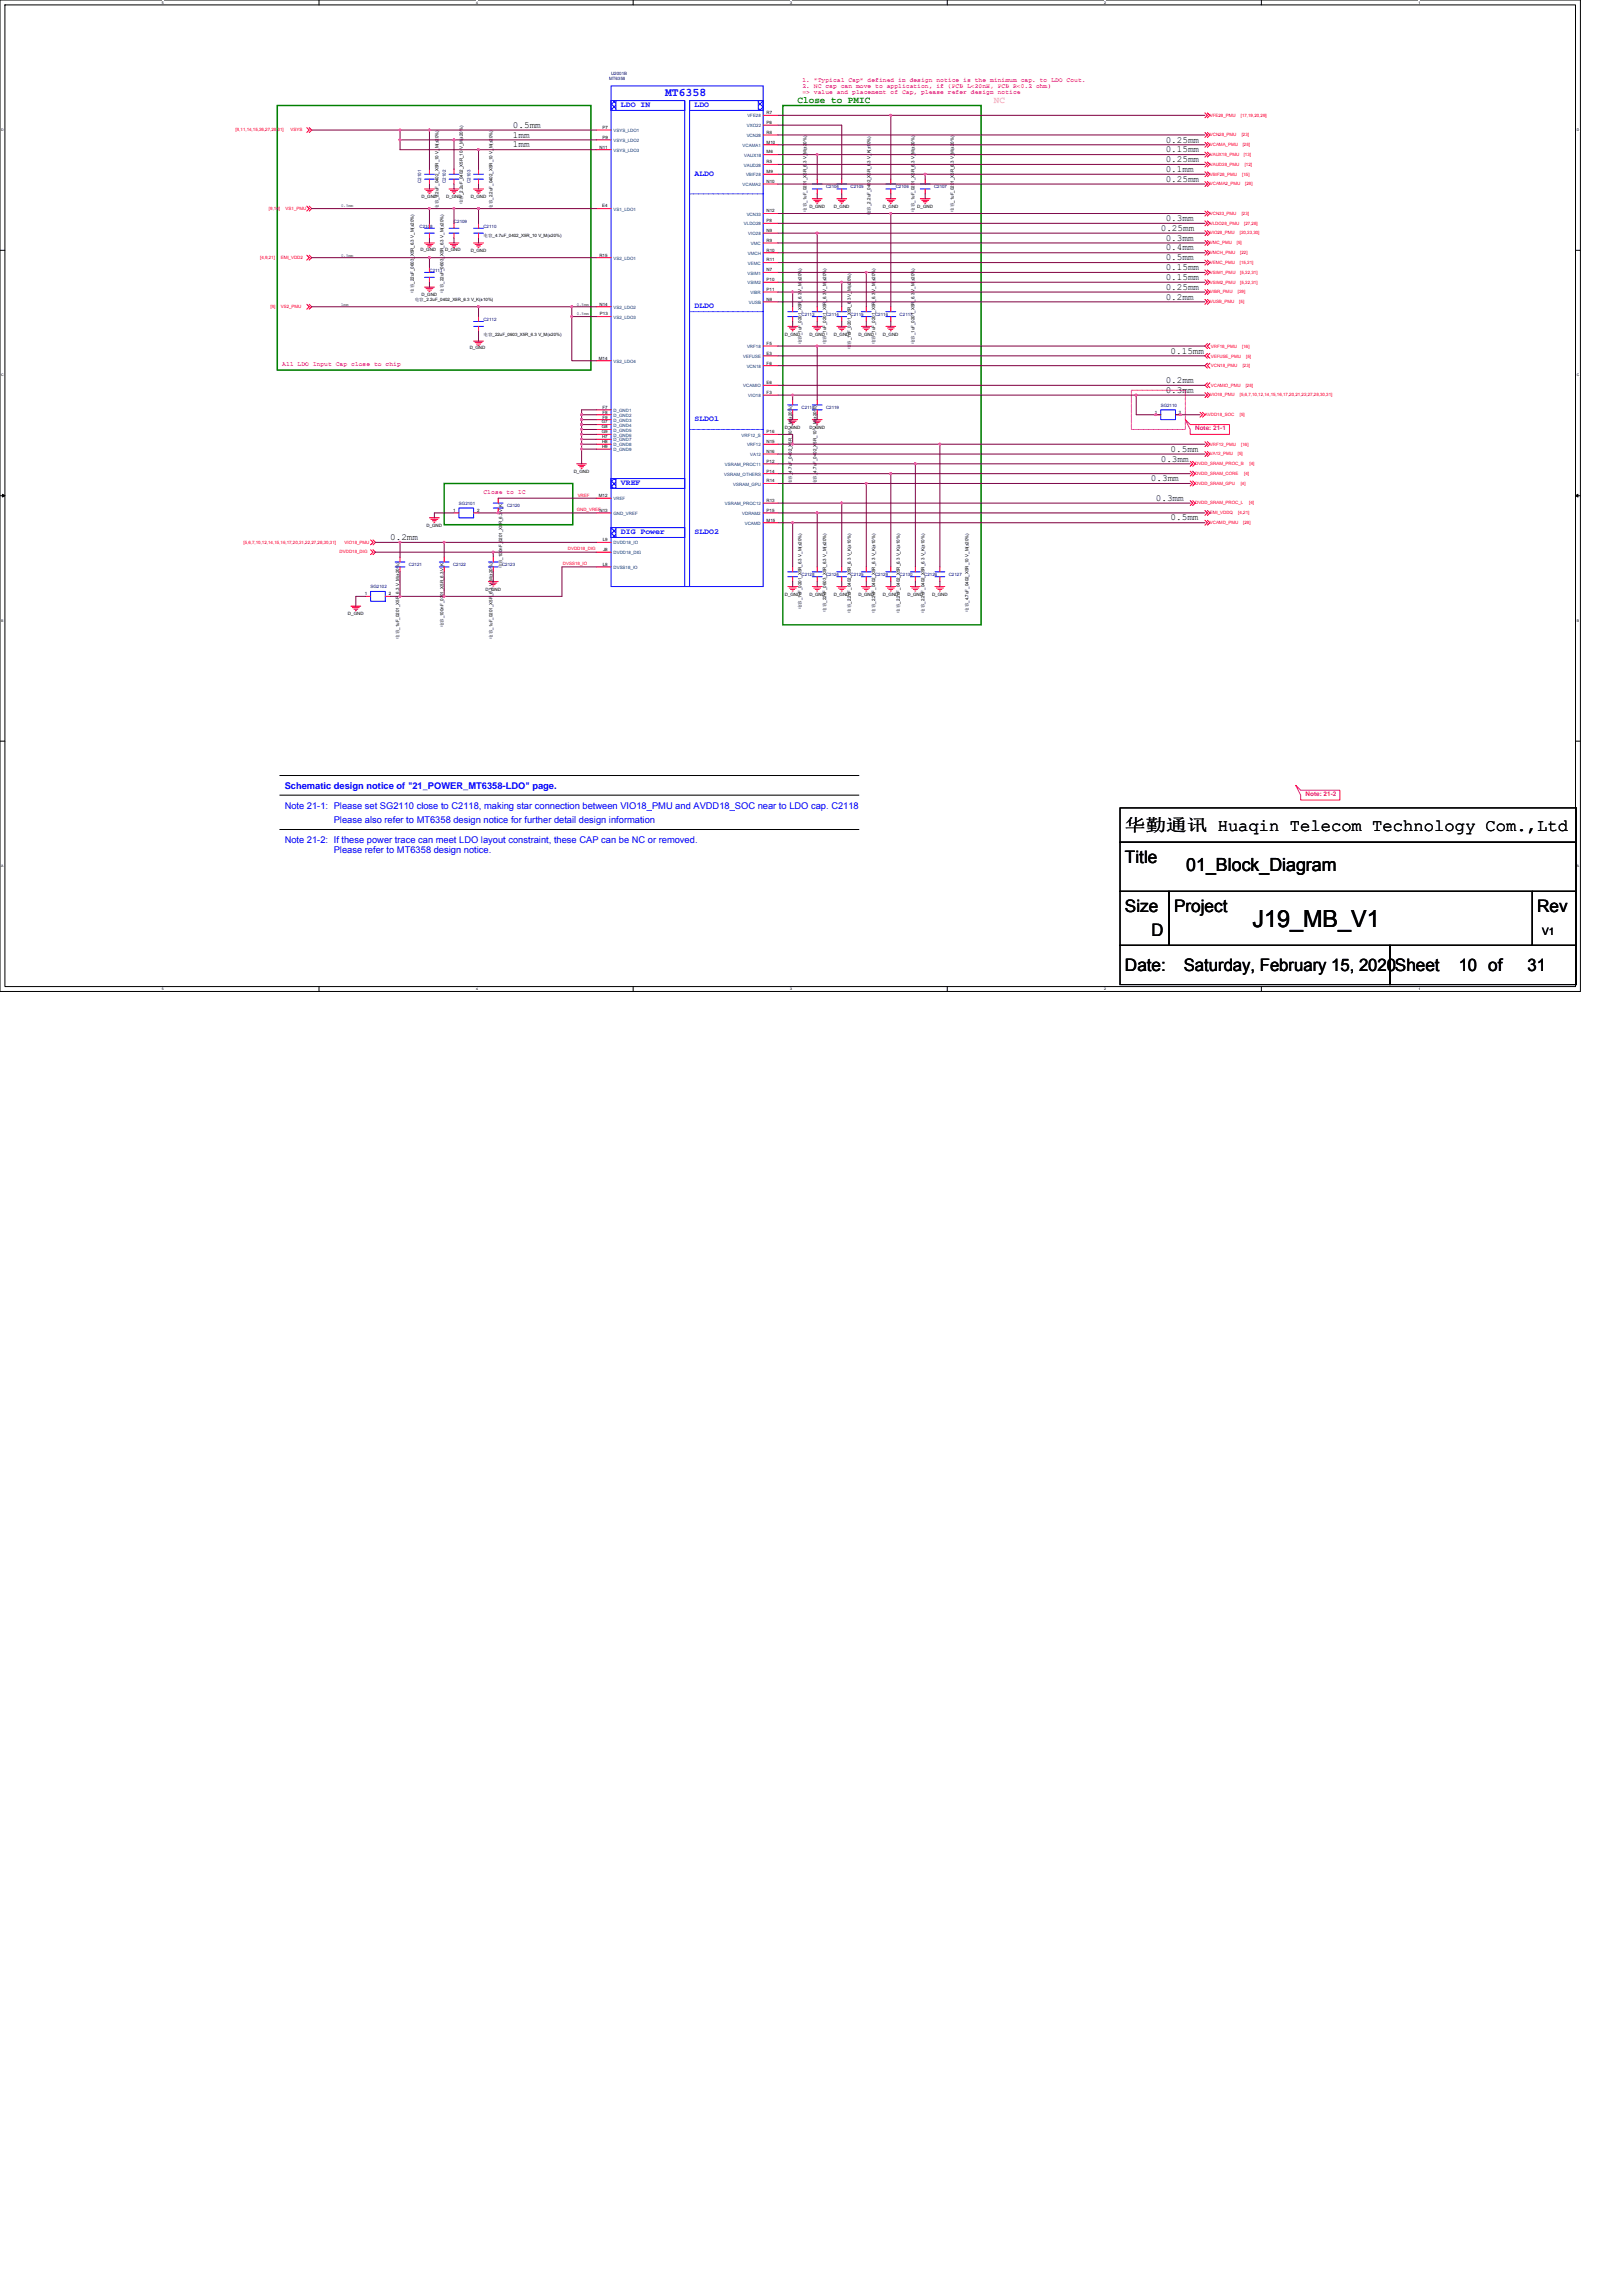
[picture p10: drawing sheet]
<svg xmlns="http://www.w3.org/2000/svg" width="210mm" height="297mm" viewBox="0 0 210 297" stroke-linecap="round" stroke-linejoin="round" font-family="sans-serif">
<defs><g id="words">
<text font-size="3" x="162.1" y="120">J19_MB_V1</text>
<text font-size="2.3" x="153.5" y="112.6">01_Block_Diagram</text>
<g font-size="2.2">
<text x="145.5" y="107.6">华勤通讯 Huaqin Telecom Technology Com.,Ltd</text>
<text x="145.5" y="111.6">Title</text>
<text x="145.5" y="117.9">Size</text>
<text x="151.9" y="117.9">Project</text>
<text x="198.9" y="117.9">Rev</text>
<text x="145.5" y="125.6">Date:</text>
<text x="149" y="121.1">D</text>
<text x="153.2" y="125.6">Saturday, February 15, 2020Sheet</text>
<text x="188.7" y="125.6">10 of</text>
<text x="197.6" y="125.6">31</text>
</g>
<text font-size="1.5" fill="#00f" x="86" y="12.4">MT6358</text>
<text font-size="1.3" x="199.5" y="121">V1</text>
<g font-size="1.2">
<text x="66.4" y="16.5">0.5mm</text>
<text x="66.4" y="17.8">1mm</text>
<text x="66.4" y="19.1">1mm</text>
<text x="150.8" y="18.4">0.25mm</text>
<text x="150.8" y="19.7">0.15mm</text>
<text x="150.8" y="21">0.25mm</text>
<text x="150.8" y="22.2">0.1mm</text>
<text x="150.8" y="23.5">0.25mm</text>
<text x="150.2" y="29.9">0.25mm</text>
<text x="150.8" y="28.6">0.3mm</text>
<text x="150.8" y="31.1">0.3mm</text>
<text x="150.8" y="32.4">0.4mm</text>
<text x="150.8" y="33.7">0.5mm</text>
<text x="150.8" y="34.9">0.15mm</text>
<text x="150.8" y="36.2">0.15mm</text>
<text x="150.8" y="37.5">0.25mm</text>
<text x="150.8" y="38.8">0.2mm</text>
<text x="151.4" y="45.7">0.15mm</text>
<text x="150.8" y="49.6">0.2mm</text>
<text x="150.8" y="50.8">0.3mm</text>
<text x="150.2" y="59.7">0.3mm</text>
<text x="151.4" y="58.4">0.5mm</text>
<text x="148.9" y="62.3">0.3mm</text>
<text x="149.5" y="64.8">0.3mm</text>
<text x="50.5" y="69.9">0.2mm</text>
<text x="151.4" y="67.3">0.5mm</text>
</g>
<text font-size="1.2" fill="#008000" x="103.2" y="13.4">Close to PMIC</text>
<text font-size="1.2" fill="#ff80ff" x="128.6" y="13.4">NC</text>
<g font-size="1.2" fill="#00f">
<text x="36.8" y="104.6">Note 21-1: Please set SG2110 close to C2118, making star connection between VIO18_PMU and AVDD18_SOC near to LDO cap. C2118</text>
<text x="36.8" y="102.1">Schematic design notice of &quot;21_POWER_MT6358-LDO&quot; page.</text>
<text x="43.2" y="106.5">Please also refer to MT6358 design notice for further detail design information</text>
<text x="36.8" y="109.1">Note 21-2: If these power trace can meet LDO layout constraint, these CAP can be NC or removed.</text>
<text x="43.2" y="110.3">Please refer to MT6358 design notice.</text>
</g>
<g font-size="1" fill="#00f">
<text x="80.3" y="13.9">LDO IN</text>
<text x="89.9" y="13.9">LDO</text>
<text x="89.9" y="22.8">ALDO</text>
<text x="89.9" y="39.9">DLDO</text>
<text x="89.9" y="54.5">SLDO1</text>
<text x="80.3" y="62.8">VREF</text>
<text x="80.3" y="69.1">DIG Power</text>
<text x="89.9" y="69.1">SLDO2</text>
</g>
<g font-size=".8" fill="#f0f">
<text x="103.8" y="10.6">1. &quot;Typical Cap&quot; defined in design notice is the minimum cap. to LDO Cout.</text>
<text x="103.8" y="11.4">2. NC cap can move to application, if (PCB L&lt;20nH, PCB R&lt;0.2 ohm)</text>
<text x="103.8" y="12.2">=&gt; value and placement of Cap, please refer design notice</text>
<text x="36.5" y="47.4">All LDO Input Cap close to chip</text>
<text x="62.5" y="63.9">Close to IC</text>
</g>
<g font-size=".8" fill="#ff0080">
<text x="154.6" y="55.7">Note: 21-1</text>
<text x="168.9" y="103">Note: 21-2</text>
</g>
<g font-size=".6" fill="#000080">
<text x="78.8" y="10.4">MT6358</text>
<text x="79.1" y="9.8">U2001B</text>
<text x="54.5" y="23.7" transform="rotate(-90 54.5 23.7)">C2101</text>
<text x="57.7" y="23.7" transform="rotate(-90 57.7 23.7)">C2102</text>
<text x="60.9" y="23.7" transform="rotate(-90 60.9 23.7)">C2103</text>
<text x="54.3" y="29.4">C2108</text>
<text x="58.7" y="28.8">C2109</text>
<text x="62.5" y="29.4">C2110</text>
<text x="106.9" y="24.4">C2104</text>
<text x="110" y="24.4">C2105</text>
<text x="115.9" y="24.4">C2106</text>
<text x="120.8" y="24.4">C2107</text>
<text x="55.6" y="35.2">C2111</text>
<text x="62.5" y="41.5">C2112</text>
<text x="103.7" y="40.9">C2113</text>
<text x="106.9" y="40.9">C2114</text>
<text x="110" y="40.9">C2115</text>
<text x="113.2" y="40.9">C2116</text>
<text x="116.4" y="40.9">C2117</text>
<text x="103.7" y="52.9">C2118</text>
<text x="106.9" y="52.9">C2119</text>
<text x="150.2" y="52.6">SG2110</text>
<text x="59.4" y="65.3">SG2101</text>
<text x="65.6" y="65.6">C2120</text>
<text x="47.9" y="76.1">SG2102</text>
<text x="52.9" y="73.3">C2121</text>
<text x="58.6" y="73.3">C2122</text>
<text x="65" y="73.3">C2123</text>
<text x="103.7" y="74.5">C2128</text>
<text x="106.9" y="74.5">C2124</text>
<text x="110" y="74.5">C2125</text>
<text x="113.2" y="74.5">C2129</text>
<text x="116.4" y="74.5">C2130</text>
<text x="119.6" y="74.5">C2126</text>
<text x="122.7" y="74.5">C2127</text>
</g>
<g font-size=".6" fill="#f00">
<text x="30.5" y="17">[9,11,14,15,26,27,28,31]</text>
<text x="37.6" y="17">VSYS</text>
<text x="156.5" y="15.1">VFE28_PMU</text>
<text x="156.5" y="17.6">VCN28_PMU</text>
<text x="160.5" y="15.1">[17,19,20,29]</text>
<text x="160.7" y="17.6">[23]</text>
<text x="156.5" y="18.9">VCAMA_PMU</text>
<text x="156.5" y="20.2">VAUX18_PMU</text>
<text x="156.5" y="21.4">VAUD28_PMU</text>
<text x="156.5" y="22.7">VBIF28_PMU</text>
<text x="156.5" y="24">VCAMA2_PMU</text>
<text x="160.7" y="22.7">[15]</text>
<text x="160.8" y="18.9">[28]</text>
<text x="160.9" y="20.2">[13]</text>
<text x="161" y="21.4">[12]</text>
<text x="161.1" y="24">[28]</text>
<text x="34.8" y="27.2">[9,14]</text>
<text x="37" y="27.2">VS1_PMU</text>
<text x="156.5" y="27.8">VCN33_PMU</text>
<text x="156.5" y="29.1">VLDO28_PMU</text>
<text x="160.7" y="27.8">[23]</text>
<text x="161" y="29.1">[27,28]</text>
<text x="33.7" y="33.5">[4,9,21]</text>
<text x="36.3" y="33.5">EMI_VDD2</text>
<text x="156.5" y="30.3">VIO28_PMU</text>
<text x="156.5" y="31.6">VMC_PMU</text>
<text x="156.5" y="32.9">VMCH_PMU</text>
<text x="156.5" y="34.1">VEMC_PMU</text>
<text x="156.5" y="35.4">VSIM1_PMU</text>
<text x="160" y="31.6">[5]</text>
<text x="160.4" y="34.1">[15,21]</text>
<text x="160.4" y="30.3">[20,23,30]</text>
<text x="160.5" y="32.9">[22]</text>
<text x="160.5" y="35.4">[5,22,31]</text>
<text x="35" y="39.9">[9]</text>
<text x="36.3" y="39.9">VS2_PMU</text>
<text x="156.5" y="36.7">VSIM2_PMU</text>
<text x="156.5" y="38">VIBR_PMU</text>
<text x="156.5" y="39.2">VUSB_PMU</text>
<text x="160.1" y="38">[29]</text>
<text x="160.3" y="39.2">[5]</text>
<text x="160.5" y="36.7">[5,22,31]</text>
<text x="156.7" y="45">VRF18_PMU</text>
<text x="156.7" y="46.3">VEFUSE_PMU</text>
<text x="156.7" y="47.5">VCN18_PMU</text>
<text x="160.7" y="45">[16]</text>
<text x="160.8" y="47.5">[23]</text>
<text x="161.2" y="46.3">[5]</text>
<text x="155.9" y="53.8">AVDD18_SOC</text>
<text x="156.5" y="51.3">VIO18_PMU</text>
<text x="156.7" y="50.1">VCAMIO_PMU</text>
<text x="160.4" y="53.8">[5]</text>
<text x="160.4" y="51.3">[5,6,7,10,12,14,15,16,17,20,21,22,27,28,30,31]</text>
<text x="161.2" y="50.1">[28]</text>
<text x="156.5" y="57.6">VRF12_PMU</text>
<text x="156.5" y="58.9">VA12_PMU</text>
<text x="160.1" y="58.9">[5]</text>
<text x="160.6" y="57.6">[16]</text>
<text x="74.7" y="64.3">VREF</text>
<text x="154.6" y="60.2">DVDD_SRAM_PROC_B</text>
<text x="154.6" y="61.4">DVDD_SRAM_CORE</text>
<text x="154.6" y="62.7">DVDD_SRAM_GPU</text>
<text x="154.6" y="65.3">DVDD_SRAM_PROC_L</text>
<text x="160.5" y="62.7">[4]</text>
<text x="161" y="61.4">[4]</text>
<text x="161.6" y="65.3">[4]</text>
<text x="161.7" y="60.2">[4]</text>
<text x="31.5" y="70.3">[5,6,7,10,12,14,15,16,17,20,21,22,27,28,30,31]</text>
<text x="43.9" y="71.6">DVDD18_DIG</text>
<text x="44.6" y="70.3">VIO18_PMU</text>
<text x="73.5" y="71.2">DVDD18_DIG</text>
<text x="74.6" y="66.1">GND_VREFN13</text>
<text x="156.5" y="66.5">EMI_VDDQ</text>
<text x="156.5" y="67.8">VCAMD_PMU</text>
<text x="160.2" y="66.5">[4,21]</text>
<text x="160.8" y="67.8">[28]</text>
<text x="72.8" y="73.1">DVSS18_IO</text>
</g>
<g font-size=".6">
<text x="77.9" y="16.7">P7</text>
<text x="77.9" y="17.9">P9</text>
<text x="99.2" y="17.3">R6</text>
<text x="99.2" y="14.8">R7</text>
<text x="99.2" y="16">P6</text>
<text x="77.6" y="19.2">N11</text>
<text x="99.2" y="19.9">M6</text>
<text x="99.2" y="18.6">M10</text>
<text x="99.2" y="23.7">N10</text>
<text x="99.2" y="21.1">R5</text>
<text x="99.2" y="22.4">M9</text>
<text x="44.1" y="26.8">0.5mm</text>
<text x="54.5" y="25.6">D_GND</text>
<text x="56.7" y="27" transform="rotate(-90 56.7 27)">电容_2.2uF_0402_X5R_10 V_M(±20%)</text>
<text x="57.7" y="25.6">D_GND</text>
<text x="59.9" y="26.4" transform="rotate(-90 59.9 26.4)">电容_2.2uF_0402_X5R_10 V_M(±20%)</text>
<text x="60.9" y="25.6">D_GND</text>
<text x="63.7" y="27" transform="rotate(-90 63.7 27)">电容_2.2uF_0402_X5R_10 V_M(±20%)</text>
<text x="77.9" y="26.8">E4</text>
<text x="99.2" y="27.5">N12</text>
<text x="99.2" y="28.7">P8</text>
<text x="104.4" y="27.4" transform="rotate(-90 104.4 27.4)">电容_1uF_0201_X5R_6.3 V_M(±20%)</text>
<text x="104.7" y="26.9">D_GND</text>
<text x="107.9" y="26.9">D_GND</text>
<text x="112.6" y="27.8" transform="rotate(-90 112.6 27.8)">电容_2.2uF_0402_X5R_6.3 V_K(±10%)</text>
<text x="114.2" y="26.9">D_GND</text>
<text x="118.3" y="27.4" transform="rotate(-90 118.3 27.4)">电容_1uF_0201_X5R_6.3 V_M(±20%)</text>
<text x="118.7" y="26.9">D_GND</text>
<text x="123.4" y="27.4" transform="rotate(-90 123.4 27.4)">电容_1uF_0201_X5R_6.3 V_M(±20%)</text>
<text x="44.1" y="33.2">0.5mm</text>
<text x="54.4" y="32.5">D_GND</text>
<text x="57.6" y="32.5">D_GND</text>
<text x="60.9" y="32.6">D_GND</text>
<text x="62.5" y="30.7">电容_4.7uF_0402_X5R_10 V_M(±20%)</text>
<text x="77.6" y="33.2">R15</text>
<text x="99.2" y="33.8">R11</text>
<text x="99.2" y="32.6">R10</text>
<text x="99.2" y="35.1">N7</text>
<text x="99.2" y="31.3">R9</text>
<text x="99.2" y="30">N9</text>
<text x="44.1" y="39.5">1mm</text>
<text x="53.6" y="37.8" transform="rotate(-90 53.6 37.8)">电容_22uF_0603_X5R_6.3 V_M(±20%)</text>
<text x="53.7" y="39">电容_2.2uF_0402_X5R_6.3 V_K(±10%)</text>
<text x="54.5" y="38.3">D_GND</text>
<text x="57.4" y="37.8" transform="rotate(-90 57.4 37.8)">电容_22uF_0603_X5R_6.3 V_M(±20%)</text>
<text x="74.6" y="39.5">0.5mm</text>
<text x="74.6" y="40.8">0.5mm</text>
<text x="77.6" y="39.5">N14</text>
<text x="77.6" y="40.8">P13</text>
<text x="99.2" y="38.9">N8</text>
<text x="99.2" y="37.6">P11</text>
<text x="99.2" y="36.4">P10</text>
<text x="60.8" y="45.2">D_GND</text>
<text x="62.5" y="43.4">电容_22uF_0603_X5R_6.3 V_M(±20%)</text>
<text x="77.5" y="46.5">M14</text>
<text x="99.2" y="45.9">E3</text>
<text x="99.2" y="47.2">F6</text>
<text x="99.2" y="44.6">F5</text>
<text x="101.5" y="43.4">D_GND</text>
<text x="103.7" y="44.5" transform="rotate(-90 103.7 44.5)">电容_1uF_0201_X5R_6.3 V_M(±20%)</text>
<text x="104.7" y="43.4">D_GND</text>
<text x="106.9" y="44.5" transform="rotate(-90 106.9 44.5)">电容_1uF_0201_X5R_6.3 V_M(±20%)</text>
<text x="107.9" y="43.4">D_GND</text>
<text x="110.1" y="45.1" transform="rotate(-90 110.1 45.1)">电容_1uF_0201_X5R_6.3 V_M(±20%)</text>
<text x="111.1" y="43.4">D_GND</text>
<text x="113.2" y="44.5" transform="rotate(-90 113.2 44.5)">电容_1uF_0201_X5R_6.3 V_M(±20%)</text>
<text x="114.2" y="43.4">D_GND</text>
<text x="118.3" y="44.5" transform="rotate(-90 118.3 44.5)">电容_1uF_0201_X5R_6.3 V_M(±20%)</text>
<text x="77.9" y="52.9">F7</text>
<text x="77.9" y="53.5">F8</text>
<text x="99.2" y="49.7">E6</text>
<text x="99.2" y="51">F3</text>
<text x="149.4" y="53.5">1</text>
<text x="152.5" y="53.5">2</text>
<text x="77.9" y="54.8">G7</text>
<text x="77.9" y="55.4">G8</text>
<text x="77.9" y="56">G9</text>
<text x="77.9" y="56.7">H7</text>
<text x="77.9" y="57.3">H8</text>
<text x="77.9" y="58">H9</text>
<text x="77.9" y="54.1">F9</text>
<text x="99.2" y="59.9">P12</text>
<text x="99.2" y="56">P16</text>
<text x="99.2" y="58.6">N16</text>
<text x="99.2" y="57.3">N15</text>
<text x="101.5" y="55.5">D_GND</text>
<text x="104.7" y="55.5">D_GND</text>
<text x="74.2" y="61.2">D_GND</text>
<text x="77.5" y="64.3">M12</text>
<text x="99.2" y="64.9">R13</text>
<text x="99.2" y="61.1">P14</text>
<text x="99.2" y="62.4">R14</text>
<text x="102.4" y="62.6" transform="rotate(-90 102.4 62.6)">电容_4.7uF_0402_X5R_10 V_M(±20%)</text>
<text x="105.6" y="62.6" transform="rotate(-90 105.6 62.6)">电容_4.7uF_0402_X5R_10 V_M(±20%)</text>
<text x="55.2" y="68.2">D_GND</text>
<text x="58.6" y="66.2">1</text>
<text x="61.7" y="66.2">2</text>
<text x="78" y="70">L9</text>
<text x="78" y="71.3">J8</text>
<text x="99.2" y="66.2">P15</text>
<text x="99.2" y="67.5">M15</text>
<text x="47.2" y="77">1</text>
<text x="50.3" y="77">2</text>
<text x="62.8" y="76.4">D_GND</text>
<text x="65" y="73.5" transform="rotate(-90 65 73.5)">电容_100nF_0201_X5R_6.3V_K</text>
<text x="78" y="73.2">L8</text>
<text x="101.5" y="77.1">D_GND</text>
<text x="104.7" y="77.1">D_GND</text>
<text x="107.9" y="77.1">D_GND</text>
<text x="111.1" y="77.1">D_GND</text>
<text x="114.2" y="77.1">D_GND</text>
<text x="117.4" y="77.1">D_GND</text>
<text x="120.6" y="77.1">D_GND</text>
<text x="45" y="79.6">D_GND</text>
<text x="51.6" y="82.6" transform="rotate(-90 51.6 82.6)">电容_1uF_0201_X5R_6.3 V_M(±20%)</text>
<text x="57.4" y="81.2" transform="rotate(-90 57.4 81.2)">电容_100nF_0201_X5R_6.3V_K</text>
<text x="63.7" y="82.6" transform="rotate(-90 63.7 82.6)">电容_1uF_0201_X5R_6.3 V_M(±20%)</text>
<text x="103.7" y="78.8" transform="rotate(-90 103.7 78.8)">电容_1uF_0201_X5R_6.3 V_M(±20%)</text>
<text x="106.9" y="79.1" transform="rotate(-90 106.9 79.1)">电容_22uF_0603_X5R_6.3 V_M(±20%)</text>
<text x="110.1" y="79.2" transform="rotate(-90 110.1 79.2)">电容_2.2uF_0402_X5R_6.3 V_K(±10%)</text>
<text x="113.2" y="79.2" transform="rotate(-90 113.2 79.2)">电容_2.2uF_0402_X5R_6.3 V_K(±10%)</text>
<text x="116.4" y="79.2" transform="rotate(-90 116.4 79.2)">电容_2.2uF_0402_X5R_6.3 V_K(±10%)</text>
<text x="119.6" y="79.2" transform="rotate(-90 119.6 79.2)">电容_2.2uF_0402_X5R_6.3 V_K(±10%)</text>
<text x="125.3" y="79.1" transform="rotate(-90 125.3 79.1)">电容_4.7uF_0402_X5R_10 V_M(±20%)</text>
</g>
<g font-size=".6" fill="#004080">
<text x="79.4" y="17.1">VSYS_LDO1</text>
<text x="96.6" y="17.7">VCN28</text>
<text x="96.6" y="16.5">VXO22</text>
<text x="96.7" y="15.2">VFE28</text>
<text x="79.4" y="18.4">VSYS_LDO2</text>
<text x="79.4" y="19.6">VSYS_LDO3</text>
<text x="96.1" y="19">VCAMA1</text>
<text x="96.2" y="21.5">VAUD28</text>
<text x="96.3" y="20.3">VAUX18</text>
<text x="96.5" y="22.8">VBIF28</text>
<text x="79.4" y="27.3">VS1_LDO1</text>
<text x="96.1" y="24.1">VCAMA2</text>
<text x="96.2" y="29.2">VLDO28</text>
<text x="96.6" y="27.9">VCN33</text>
<text x="79.4" y="33.6">VS2_LDO1</text>
<text x="96.7" y="35.5">VSIM1</text>
<text x="96.8" y="33">VMCH</text>
<text x="96.8" y="34.2">VEMC</text>
<text x="96.8" y="30.4">VIO28</text>
<text x="97.2" y="31.7">VMC</text>
<text x="79.4" y="40">VS2_LDO2</text>
<text x="79.4" y="41.2">VS2_LDO3</text>
<text x="96.7" y="36.8">VSIM2</text>
<text x="96.9" y="39.3">VUSB</text>
<text x="97.1" y="38.1">VIBR</text>
<text x="79.4" y="46.9">VS2_LDO4</text>
<text x="96.2" y="46.3">VEFUSE</text>
<text x="96.6" y="47.6">VCN18</text>
<text x="96.6" y="45">VRF18</text>
<text x="79.4" y="53.3">D_GND1</text>
<text x="79.4" y="53.9">D_GND2</text>
<text x="96.2" y="50.1">VCAMIO</text>
<text x="96.8" y="51.4">VIO18</text>
<text x="79.4" y="54.6">D_GND3</text>
<text x="79.4" y="55.2">D_GND4</text>
<text x="79.4" y="55.8">D_GND5</text>
<text x="79.4" y="56.5">D_GND6</text>
<text x="79.4" y="57.1">D_GND7</text>
<text x="79.4" y="57.7">D_GND8</text>
<text x="79.4" y="58.4">D_GND9</text>
<text x="95.9" y="56.5">VRF12_S</text>
<text x="96.6" y="57.7">VRF12</text>
<text x="97" y="59">VA12</text>
<text x="79.4" y="64.7">VREF</text>
<text x="93.7" y="61.6">VSRAM_OTHERS</text>
<text x="93.8" y="65.4">VSRAM_PROC12</text>
<text x="93.8" y="60.3">VSRAM_PROC11</text>
<text x="94.9" y="62.8">VSRAM_GPU</text>
<text x="79.4" y="66.6">GND_VREF</text>
<text x="79.4" y="70.4">DVDD18_IO</text>
<text x="79.4" y="71.7">DVDD18_DIG</text>
<text x="96" y="66.6">VDRAM2</text>
<text x="96.4" y="67.9">VCAMD</text>
<text x="79.4" y="73.6">DVSS18_IO</text>
</g>
<g font-size=".5">
<text x="21" y=".5">5</text>
<text x="61.6" y=".5">4</text>
<text x="102.2" y=".5">3</text>
<text x="142.9" y=".5">2</text>
<text x="183.5" y=".5">1</text>
<text x=".2" y="16.9">D</text>
<text x="204" y="16.9">D</text>
<text x=".2" y="48.7">C</text>
<text x="204" y="48.7">C</text>
<text x=".2" y="80.4">B</text>
<text x="204" y="80.4">B</text>
<text x=".2" y="112.2">A</text>
<text x="204" y="112.2">A</text>
<text x="21" y="128.1">5</text>
<text x="61.6" y="128.1">4</text>
<text x="102.2" y="128.1">3</text>
<text x="142.9" y="128.1">2</text>
<text x="183.5" y="128.1">1</text>
</g>
</g></defs>
<path d="M0 0h204.5v128.3h-204.5zM.6 .6h203.2v127h-203.2z" fill="none" stroke="#000" stroke-width=".13"/>
<g fill="#fff">
<path d="M21 .1h.2v.5h-.2z"/>
<path d="M21 127.7h.2v.5h-.2z"/>
</g>
<path d="M41.3 0v.6M41.3 127.6v.7" fill="none" stroke="#000" stroke-width=".13"/>
<g fill="#fff">
<path d="M61.6 .1h.2v.5h-.2z"/>
<path d="M61.6 127.7h.2v.5h-.2z"/>
</g>
<path d="M81.9 0v.6M81.9 127.6v.7" fill="none" stroke="#000" stroke-width=".13"/>
<g fill="#fff">
<path d="M102.2 .1h.3v.5h-.3z"/>
<path d="M102.2 127.7h.3v.5h-.3z"/>
</g>
<path d="M122.6 0v.6M122.6 127.6v.7" fill="none" stroke="#000" stroke-width=".13"/>
<g fill="#fff">
<path d="M142.9 .1h.2v.5h-.2z"/>
<path d="M142.9 127.7h.2v.5h-.2z"/>
</g>
<path d="M163.2 0v.6M163.2 127.6v.7" fill="none" stroke="#000" stroke-width=".13"/>
<g fill="#fff">
<path d="M183.5 .1h.3v.5h-.3z"/>
<path d="M183.5 127.7h.3v.5h-.3z"/>
<path d="M.2 16.5h.3v.5h-.3z"/>
<path d="M204 16.5h.3v.5h-.3z"/>
<path d="M.2 48.3h.3v.5h-.3z"/>
<path d="M204 48.3h.3v.5h-.3z"/>
</g>
<path d="M0 32.4h.6M203.8 32.4h.7" fill="none" stroke="#000" stroke-width=".13"/>
<g fill="#fff">
<path d="M.2 80h.3v.5h-.3z"/>
<path d="M204 80h.3v.5h-.3z"/>
</g>
<path d="M0 64.1h.6M203.8 64.1h.7" fill="none" stroke="#000" stroke-width=".13"/>
<path d="M.3 63.9l.3 .2-.3 .2zM203.8 64.1l.4-.2v.4z" fill="#000" stroke="#000" stroke-width=".13"/>
<g fill="#fff">
<path d="M.2 111.8h.2v.5h-.2z"/>
<path d="M204 111.8h.3v.5h-.3z"/>
</g>
<path d="M0 95.9h.6M203.8 95.9h.7M36.2 100.3h74.9M36.2 102.9h74.9M36.2 107.3h74.9M144.9 109h59.1v6.3h-59.1zM144.9 104.5h59.1v4.5h-59.1zM144.9 115.3h6.4v7h-6.4zM151.3 115.3h46.9v7h-46.9zM198.2 115.3h5.8v7h-5.8zM144.9 122.3h34.9v5.1h-34.9zM179.8 122.3h24.2v5.1h-24.2z" fill="none" stroke="#000" stroke-width=".13"/>
<path d="M146.4 50.5h7v5.1h-7zM153.4 54.3l.6 .6h5.1v1.3h-5.1v-.6zM167.6 101.6l.7 .6h5.1v1.3h-5.1v-.6z" fill="none" stroke="#ff0080" stroke-width=".13"/>
<path d="M35.9 13.7h40.6v34.2h-40.6zM101.3 13.7h25.6v67.1h-25.6zM57.5 62.5h16.6v5.4h-16.6z" fill="none" stroke="#008000" stroke-width=".19"/>
<g fill="none" stroke="#f00" stroke-width=".13">
<path d="M39.7 16.5l.3 .3-.3 .3M40 16.5l.3 .3-.3 .3M155.9 14.6l.3 .3-.3 .3M155.9 17.1l.3 .4-.3 .3M155.9 18.4l.3 .3-.3 .3M155.9 19.7l.3 .3-.3 .3M156.2 14.6l.3 .3-.3 .3M156.2 17.1l.3 .4-.3 .3M156.2 18.4l.3 .3-.3 .3M156.2 19.7l.3 .3-.3 .3M39.7 26.7l.3 .3-.3 .3M39.7 33l.3 .3-.3 .4"/>
<path d="M39.7 39.4l.3 .3-.3 .3M40 26.7l.3 .3-.3 .3M40 33l.3 .3-.3 .4M40 39.4l.3 .3-.3 .3M54.9 31.4h1.3M54.9 24.4h1.3M54.9 37.1h1.3M55.1 31.6h.9M55.1 24.6h.9M55.1 37.3h.9M55.3 31.8h.5M55.3 24.8h.5"/>
<path d="M55.3 37.5h.5M55.5 32h.1M55.5 25h.1M55.5 37.7h.1M55.6 21.9v.6M55.6 23.2v.6M55.6 34.6v.6M55.6 35.9v.6M55.6 28.9v.6M55.6 30.2v.6M58.1 24.4h1.3M58.1 31.4h1.3"/>
<path d="M58.3 24.6h.9M58.3 31.6h.9M58.5 24.8h.5M58.5 31.8h.5M58.7 25h.1M58.7 32h.1M58.7 21.9v.6M58.7 23.2v.6M61.3 31.4h1.2M61.3 24.4h1.2M61.5 31.6h.9M61.5 24.6h.9"/>
<path d="M61.7 31.8h.5M61.7 24.8h.5M61.8 32h.2M61.8 25h.2M61.9 21.9v.6M61.9 23.2v.6M102.6 39.7v.6M105.1 25.7h1.3M105.3 25.9h.9M105.5 26.1h.5M105.7 26.3h.1M105.7 23.2v.6"/>
<path d="M105.7 24.4v.7M105.7 39.7v.6M108.3 25.7h1.2M108.5 25.9h.8M108.6 26.1h.6M108.8 26.3h.2M108.9 39.7v.6M108.9 23.2v.6M108.9 24.4v.7M112.1 39.7v.6M114.6 25.7h1.3M114.8 25.9h.9"/>
<path d="M115 26.1h.5M115.2 26.3h.1M115.3 23.2v.6M115.3 24.4v.7M115.3 39.7v.6M119.1 25.7h1.2M119.3 25.9h.8M119.4 26.1h.6M119.6 26.3h.2M119.7 23.2v.6M119.7 24.4v.7M155.9 21l.3 .3-.3 .3"/>
<path d="M155.9 22.2l.3 .3-.3 .4M155.9 23.5l.3 .3-.3 .3M155.9 27.3l.3 .3-.3 .3M155.9 28.6l.3 .3-.3 .3M155.9 29.8l.3 .4-.3 .3M155.9 31.1l.3 .3-.3 .3M155.9 32.4l.3 .3-.3 .3M155.9 33.7l.3 .3-.3 .3M155.9 34.9l.3 .3-.3 .4M155.9 36.2l.3 .3-.3 .3M155.9 37.5l.3 .3-.3 .3M155.9 38.7l.3 .4-.3 .3"/>
<path d="M156.2 21l.3 .3-.3 .3M156.2 22.2l.3 .3-.3 .4M156.2 23.5l.3 .3-.3 .3M156.2 27.3l.3 .3-.3 .3M156.2 28.6l.3 .3-.3 .3M156.2 29.8l.3 .4-.3 .3M156.2 31.1l.3 .3-.3 .3M156.2 32.4l.3 .3-.3 .3M156.2 33.7l.3 .3-.3 .3M156.2 34.9l.3 .3-.3 .4M156.2 36.2l.3 .3-.3 .3M156.2 37.5l.3 .3-.3 .3"/>
<path d="M156.2 38.7l.3 .4-.3 .3M61.3 44.1h1.2M61.5 44.3h.9M61.7 44.5h.5M61.8 44.7h.2M61.9 41v.6M61.9 42.2v.7M101.9 42.2h1.3M101.9 54.3h1.3M102.1 42.4h.9M102.1 54.5h.9M102.3 42.6h.5"/>
<path d="M102.3 54.7h.5M102.5 42.8h.1M102.5 54.9h.1M102.6 41v.6M102.6 51.8v.6M102.6 53v.7M105.1 42.2h1.3M105.1 54.3h1.3M105.3 42.4h.9M105.3 54.5h.9M105.5 42.6h.5M105.5 54.7h.5"/>
<path d="M105.7 42.8h.1M105.7 54.9h.1M105.7 41v.6M108.3 42.2h1.2M108.5 42.4h.8M108.6 42.6h.6M108.8 42.8h.2M108.9 41v.6M111.4 42.2h1.3M111.6 42.4h.9M111.8 42.6h.5M112 42.8h.1"/>
<path d="M112.1 41v.6M114.6 42.2h1.3M114.8 42.4h.9M115 42.6h.5M115.2 42.8h.1M115.3 41v.6M149.5 53.7h.7M152.1 53.7h.6M154 59.7l.3 .3-.3 .3M154.3 59.7l.3 .3-.3 .3M155.3 53.3l.3 .4-.3 .3M155.6 53.3l.3 .4-.3 .3"/>
<path d="M155.9 50.8l.3 .3-.3 .3M155.9 57.2l.3 .3-.3 .3M155.9 58.4l.3 .3-.3 .4M156.2 44.5l-.3 .3 .3 .3M156.2 45.7l-.3 .3 .3 .4M156.2 47l-.3 .3 .3 .3M156.2 49.5l-.3 .3 .3 .4M156.2 50.8l.3 .3-.3 .3M156.2 57.2l.3 .3-.3 .3M156.2 58.4l.3 .3-.3 .4M156.5 44.5l-.3 .3 .3 .3M156.5 45.7l-.3 .3 .3 .4"/>
<path d="M156.5 47l-.3 .3 .3 .3M156.5 49.5l-.3 .3 .3 .4M45.4 78.4h1.3M45.6 78.6h.9M45.8 78.8h.5M46 79h.1M47.3 77.2h.6M47.9 69.9l.4 .3-.4 .3M47.9 71.1l.4 .3-.4 .4M48.3 69.9l.3 .3-.3 .3M48.3 71.1l.3 .3-.3 .4M49.8 77.2h.7"/>
<path d="M51.8 72.1v.6M51.8 73.3v.7M55.6 67h1.2M55.8 67.2h.8M55.9 67.4h.6M56.1 67.6h.2M57.5 72.1v.6M57.5 73.3v.7M58.7 66.4h.7M61.3 66.4h.6M63.2 75.2h1.3M63.4 75.4h.9"/>
<path d="M63.6 75.6h.5M63.8 75.8h.1M63.8 72.1v.6M63.8 73.3v.7M64.5 64.5v.6M64.5 65.7v.7M74.6 60h1.3M74.8 60.2h.9M75 60.4h.5M75.2 60.6h.1M101.9 75.9h1.3M102.1 76.1h.9"/>
<path d="M102.3 76.3h.5M102.5 76.5h.1M102.6 73.3v.7M102.6 74.6v.6M105.1 75.9h1.3M105.3 76.1h.9M105.5 76.3h.5M105.7 76.5h.1M105.7 73.3v.7M105.7 74.6v.6M108.3 75.9h1.2M108.5 76.1h.8"/>
<path d="M108.6 76.3h.6M108.8 76.5h.2M108.9 73.3v.7M108.9 74.6v.6M111.4 75.9h1.3M111.6 76.1h.9M111.8 76.3h.5M112 76.5h.1M112.1 73.3v.7M112.1 74.6v.6M114.6 75.9h1.3M114.8 76.1h.9"/>
<path d="M115 76.3h.5M115.2 76.5h.1M115.3 73.3v.7M115.3 74.6v.6M117.8 75.9h1.3M118 76.1h.9M118.2 76.3h.5M118.4 76.5h.1M118.4 73.3v.7M118.4 74.6v.6M121 75.9h1.2M121.2 76.1h.8"/>
<path d="M121.3 76.3h.6M121.5 76.5h.2M121.6 73.3v.7M121.6 74.6v.6M154 61l.3 .3-.3 .3M154 62.2l.3 .3-.3 .4M154 64.8l.3 .3-.3 .3M154.3 61l.3 .3-.3 .3M154.3 62.2l.3 .3-.3 .4M154.3 64.8l.3 .3-.3 .3M155.9 66l.3 .4-.3 .3M155.9 67.3l.3 .3-.3 .3"/>
<path d="M156.2 66l.3 .4-.3 .3M156.2 67.3l.3 .3-.3 .3"/>
</g>
<g fill="none" stroke="#00f" stroke-width=".13">
<path d="M79.1 13h9.5v1.3h-9.5zM54.9 22.5h1.3M54.9 23.2h1.3M54.9 35.2h1.3M54.9 35.9h1.3M54.9 29.5h1.3M54.9 30.2h1.3M55.6 22.5h.1M55.6 23.2h.1M55.6 35.2h.1M55.6 35.9h.1M55.6 29.5h.1"/>
<path d="M55.6 30.2h.1M58.1 22.5h1.3M58.1 23.2h1.3M58.7 22.5h.1M58.7 23.2h.1M61.3 22.5h1.2M61.3 23.2h1.2M61.9 22.5h.1M61.9 23.2h.1M105.1 23.8h1.3M105.1 24.4h1.3M105.7 23.8h.1"/>
<path d="M105.7 24.4h.1M108.3 23.8h1.2M108.3 24.4h1.2M108.9 23.8h.1M108.9 24.4h.1M114.6 23.8h1.3M114.6 24.4h1.3M115.3 23.8h.1M115.3 24.4h.1M119.1 23.8h1.2M119.1 24.4h1.2M119.7 23.8h.1"/>
<path d="M119.7 24.4h.1M61.3 41.6h1.2M61.3 42.2h1.2M61.9 41.6h.1M61.9 42.2h.1M101.9 40.3h1.3M101.9 41h1.3M101.9 52.4h1.3M101.9 53h1.3M102.6 40.3h.1M102.6 41h.1M102.6 52.4h.1"/>
<path d="M102.6 53h.1M105.1 40.3h1.3M105.1 41h1.3M105.7 40.3h.1M105.7 41h.1M108.3 40.3h1.2M108.3 41h1.2M108.9 40.3h.1M108.9 41h.1M111.4 40.3h1.3M111.4 41h1.3M112.1 40.3h.1"/>
<path d="M112.1 41h.1M114.6 40.3h1.3M114.6 41h1.3M115.3 40.3h.1M115.3 41h.1M150.2 53h1.9v1.3h-1.9zM150.2 53.7h.1M152.1 53.7h.1M47.9 76.5h1.9v1.3h-1.9zM47.9 77.2h.1M49.8 77.2h.1M51.1 72.7h1.3"/>
<path d="M51.1 73.3h1.3M51.8 72.7h.1M51.8 73.3h.1M56.8 72.7h1.3M56.8 73.3h1.3M57.5 72.7h.1M57.5 73.3h.1M59.4 65.7h1.9v1.3h-1.9zM59.4 66.4h.1M61.3 66.4h.1M63.2 72.7h1.3M63.2 73.3h1.3"/>
<path d="M63.8 72.7h.1M63.8 73.3h.1M63.8 65.1h1.3M63.8 65.7h1.3M64.5 65.1h.1M64.5 65.7h.1M101.9 74h1.3M101.9 74.6h1.3M102.6 74h.1M102.6 74.6h.1M105.1 74h1.3M105.1 74.6h1.3"/>
<path d="M105.7 74h.1M105.7 74.6h.1M108.3 74h1.2M108.3 74.6h1.2M108.9 74h.1M108.9 74.6h.1M111.4 74h1.3M111.4 74.6h1.3M112.1 74h.1M112.1 74.6h.1M114.6 74h1.3M114.6 74.6h1.3"/>
<path d="M115.3 74h.1M115.3 74.6h.1M117.8 74h1.3M117.8 74.6h1.3M118.4 74h.1M118.4 74.6h.1M121 74h1.2M121 74.6h1.2M121.6 74h.1M121.6 74.6h.1"/>
</g>
<path d="M98.1 13h.6v1.3h-.6z" fill="#fff"/>
<path d="M98.1 13h.6v1.3h-.6z" fill-rule="evenodd" fill="#00f" stroke="#00f" stroke-width=".13"/>
<path d="M79.1 13h.6v1.3h-.6z" fill="#fff"/>
<path d="M79.1 13h.6v1.3h-.6z" fill-rule="evenodd" fill="#00f" stroke="#00f" stroke-width=".13"/>
<path d="M79.1 11.1h19.6v64.8h-19.6zM88.6 13v62.9M89.2 13h9.5v1.3h-9.5zM89.2 13v62.9M89.2 25.1h9.5M98.7 25.1h.1M89.2 40.3h9.5M89.2 55.6h9.5M98.7 40.3h.1M98.7 55.6h.1" fill="none" stroke="#00f" stroke-width=".13"/>
<path d="M79.1 61.9h.6v1.3h-.6z" fill="#fff"/>
<path d="M79.1 61.9h.6v1.3h-.6z" fill-rule="evenodd" fill="#00f" stroke="#00f" stroke-width=".13"/>
<path d="M79.1 61.9h9.5v1.3h-9.5zM79.1 68.3h9.5v1.2h-9.5z" fill="none" stroke="#00f" stroke-width=".13"/>
<path d="M79.1 68.3h.6v1.2h-.6z" fill="#fff"/>
<path d="M79.1 68.3h.6v1.2h-.6z" fill-rule="evenodd" fill="#00f" stroke="#00f" stroke-width=".13"/>
<g fill="none" stroke="#f00" stroke-width=".13">
<path d="M77.2 16.8h1.9M77.2 18.1h1.9M77.2 19.4h1.9M98.7 17.5h1.9M98.7 18.7h1.9M98.7 16.2h1.9M98.7 14.9h1.9M58.7 28.9v.6M58.7 30.2v.6M61.9 28.9v.6M61.9 30.2v.6M77.2 27h1.9"/>
<path d="M77.2 33.3h1.9M77.2 39.7h1.9M98.7 22.5h1.9M98.7 28.9h1.9M98.7 31.4h1.9M98.7 32.7h1.9M98.7 35.2h1.9M98.7 36.5h1.9M98.7 30.2h1.9M98.7 34h1.9M98.7 27.6h1.9M98.7 39.1h1.9"/>
<path d="M98.7 20h1.9M98.7 21.3h1.9M98.7 37.8h1.9M98.7 23.8h1.9M77.2 53h1.9M77.2 53.7h1.9M77.2 54.3h1.9M77.2 54.9h1.9M77.2 55.6h1.9M77.2 56.2h1.9M77.2 56.8h1.9M77.2 57.5h1.9"/>
<path d="M77.2 58.1h1.9M77.2 46.7h1.9M77.2 41h1.9M98.7 44.8h1.9M98.7 47.3h1.9M98.7 46h1.9M98.7 49.8h1.9M98.7 51.1h1.9M98.7 57.5h1.9M98.7 58.7h1.9M98.7 56.2h1.9M105.7 51.8v.6"/>
<path d="M105.7 53v.7M77.2 64.5h1.9M77.2 66.4h1.9M77.2 70.2h1.9M77.2 71.4h1.9M77.2 73.3h1.9M98.7 65.1h1.9M98.7 60h1.9M98.7 61.3h1.9M98.7 62.5h1.9M98.7 66.4h1.9M98.7 67.6h1.9"/>
</g>
<path d="M58.1 29.5h1.3M58.1 30.2h1.3M58.7 29.5h.1M58.7 30.2h.1M61.3 29.5h1.2M61.3 30.2h1.2M61.9 29.5h.1M61.9 30.2h.1M105.1 52.4h1.3M105.1 53h1.3M105.7 52.4h.1M105.7 53h.1" fill="none" stroke="#00f" stroke-width=".13"/>
<g fill="none" stroke="#800040" stroke-width=".13">
<path d="M40.3 16.8h11.5M51.8 16.8v1.3M51.8 16.8h3.8M51.8 18.1h6.9M51.8 18.1v1.3h10.1M55.6 16.8h21.6M55.6 16.8v5.1M58.7 18.1h18.5M58.7 18.1v3.8M61.9 19.4h15.3M61.9 19.4v2.5M100.6 17.5h55.3"/>
<path d="M100.6 18.7h55.3M100.6 14.9h14.7M100.6 16.2h8.3v7M115.3 14.9v8.3M115.3 14.9h40.6M40.3 39.7h21.6v1.3M40.3 27h15.3M40.3 33.3h15.3M55.6 33.3h21.6M55.6 30.8v.6M55.6 27v1.9M55.6 23.8v.6"/>
<path d="M55.6 36.5v.6M55.6 33.3v1.3M55.6 27h3.1M58.7 27v1.9M58.7 27h3.2M58.7 23.8v.6M58.7 30.8v.6M61.9 27h15.3M61.9 27v1.9M61.9 30.8v.6M61.9 23.8v.6M61.9 39.7h12.1"/>
<path d="M74 39.7h3.2M74 39.7v1.3h3.2M100.6 21.3h55.3M100.6 22.5h19.1M100.6 28.9h55.3M100.6 32.7h55.3M100.6 34h55.3M100.6 27.6h14.7v12.1M100.6 35.2h11.5M100.6 37.8h2M100.6 30.2h5.1M100.6 20h5.1"/>
<path d="M100.6 36.5h8.3M100.6 31.4h55.3M100.6 39.1h55.3M100.6 23.8h55.3M102.6 37.8h53.3M102.6 37.8v1.9M105.7 20h50.2M105.7 30.2h50.2M105.7 30.2v9.5M105.7 25.1v.6M105.7 20v3.2M108.9 25.1v.6"/>
<path d="M108.9 36.5v3.2M108.9 36.5h47M112.1 35.2v4.5M112.1 35.2h43.8M115.3 27.6h40.6M115.3 25.1v.6M119.7 22.5v.7M119.7 25.1v.6M119.7 22.5h36.2M61.9 42.9v1.2M74 41v5.7h3.2M75.2 58.1h2"/>
<path d="M75.2 57.5h2M75.2 56.8h2M75.2 56.2h2M75.2 55.6h2M75.2 54.9h2M75.2 54.3h2M75.2 53.7h2M75.2 57.5v2.5M75.2 56.8v.7M75.2 56.2v.6M75.2 55.6v.6M75.2 54.9v.7"/>
<path d="M75.2 54.3v.6M75.2 53.7v.6M77.2 53h-2v.7M100.6 58.7h55.3M100.6 46h55.3M100.6 56.2h2v1.3M100.6 57.5h2M100.6 51.1h2M100.6 44.8h5.1M100.6 47.3h55.3M100.6 49.8h55.3M102.6 53.7v.6"/>
<path d="M102.6 51.1v.7M102.6 57.5h19M102.6 41.6v.6M102.6 51.1h44.4M105.7 41.6v.6M105.7 53.7v.6M105.7 44.8v7M105.7 44.8h50.2M108.9 41.6v.6M112.1 41.6v.6M115.3 41.6v.6M121.6 57.5v15.8"/>
<path d="M121.6 57.5h34.3M147 51.1v2.6h3.2M147 51.1h8.9M155.3 53.7h-3.2M47.3 77.2h-1.3v1.2M48.6 71.4h15.2M48.6 70.2h3.2M50.5 77.2h7M51.8 70.2h5.7v1.9M51.8 70.2v1.9M51.8 74v3.2M57.5 74v3.2"/>
<path d="M57.5 70.2h19.7M58.7 66.4h-2.5v.6M61.9 66.4h15.3M63.8 74v1.2M63.8 71.4v.7M63.8 71.4h13.4M64.5 64.5h12.7M77.2 73.3h-4.5v3.9h-15.2M100.6 60h17.8M100.6 61.3h14.7M100.6 62.5h11.5M100.6 67.6h2"/>
<path d="M100.6 65.1h8.3M100.6 66.4h5.1M102.6 67.6h53.3M102.6 67.6v5.7M102.6 75.2v.7M105.7 75.2v.7M105.7 66.4v6.9M105.7 66.4h50.2M108.9 65.1h45.1M108.9 75.2v.7M108.9 65.1v8.2M112.1 62.5h41.9"/>
<path d="M112.1 75.2v.7M112.1 62.5v10.8M115.3 61.3h38.7M115.3 75.2v.7M115.3 61.3v12M118.4 60h35.6M118.4 75.2v.7M118.4 60v13.3M121.6 75.2v.7"/>
</g>
<g fill="#f0f" stroke="#f0f" stroke-width=".13">
<path d="M73.9 40.9h.1v.1h-.1z" fill-rule="evenodd"/>
<path d="M108.8 65h.2v.2h-.2z" fill-rule="evenodd"/>
<path d="M112 62.4h.1v.2h-.1z" fill-rule="evenodd"/>
<path d="M105.6 44.7h.2v.1h-.2z" fill-rule="evenodd"/>
<path d="M115.2 27.5h.1v.2h-.1z" fill-rule="evenodd"/>
<path d="M105.6 30.1h.2v.1h-.2z" fill-rule="evenodd"/>
<path d="M51.7 70.1h.1v.1h-.1z" fill-rule="evenodd"/>
<path d="M105.6 19.9h.2v.2h-.2z" fill-rule="evenodd"/>
<path d="M105.6 66.3h.2v.1h-.2z" fill-rule="evenodd"/>
<path d="M57.4 70.1h.1v.1h-.1z" fill-rule="evenodd"/>
<path d="M75.1 58h.2v.2h-.2z" fill-rule="evenodd"/>
<path d="M75.1 57.4h.2v.1h-.2z" fill-rule="evenodd"/>
<path d="M75.1 56.7h.2v.2h-.2z" fill-rule="evenodd"/>
<path d="M75.1 56.1h.2v.2h-.2z" fill-rule="evenodd"/>
<path d="M75.1 55.5h.2v.1h-.2z" fill-rule="evenodd"/>
<path d="M75.1 54.8h.2v.2h-.2z" fill-rule="evenodd"/>
<path d="M75.1 54.2h.2v.2h-.2z" fill-rule="evenodd"/>
<path d="M75.1 53.6h.2v.1h-.2z" fill-rule="evenodd"/>
<path d="M63.7 71.3h.2v.2h-.2z" fill-rule="evenodd"/>
<path d="M64.4 66.3h.1v.1h-.1z" fill-rule="evenodd"/>
<path d="M146.9 51h.2v.2h-.2z" fill-rule="evenodd"/>
<path d="M102.5 51h.1v.2h-.1z" fill-rule="evenodd"/>
<path d="M51.7 16.7h.1v.2h-.1z" fill-rule="evenodd"/>
<path d="M121.5 57.4h.2v.1h-.2z" fill-rule="evenodd"/>
<path d="M102.5 57.4h.1v.1h-.1z" fill-rule="evenodd"/>
<path d="M58.6 26.9h.2v.2h-.2z" fill-rule="evenodd"/>
<path d="M55.5 26.9h.1v.2h-.1z" fill-rule="evenodd"/>
<path d="M51.7 77.1h.1v.1h-.1z" fill-rule="evenodd"/>
<path d="M57.4 77.1h.1v.1h-.1z" fill-rule="evenodd"/>
<path d="M73.9 39.6h.1v.2h-.1z" fill-rule="evenodd"/>
<path d="M115.2 61.2h.1v.1h-.1z" fill-rule="evenodd"/>
<path d="M118.3 59.9h.2v.2h-.2z" fill-rule="evenodd"/>
<path d="M61.8 26.9h.2v.2h-.2z" fill-rule="evenodd"/>
<path d="M51.7 18h.1v.2h-.1z" fill-rule="evenodd"/>
<path d="M61.8 19.3h.2v.1h-.2z" fill-rule="evenodd"/>
<path d="M58.6 18h.2v.2h-.2z" fill-rule="evenodd"/>
<path d="M55.5 16.7h.1v.2h-.1z" fill-rule="evenodd"/>
<path d="M61.8 39.6h.2v.2h-.2z" fill-rule="evenodd"/>
<path d="M115.2 14.8h.1v.2h-.1z" fill-rule="evenodd"/>
<path d="M119.6 22.4h.2v.2h-.2z" fill-rule="evenodd"/>
<path d="M55.5 33.2h.1v.2h-.1z" fill-rule="evenodd"/>
<path d="M112 35.1h.1v.2h-.1z" fill-rule="evenodd"/>
<path d="M108.8 36.4h.2v.2h-.2z" fill-rule="evenodd"/>
<path d="M102.5 67.5h.1v.2h-.1z" fill-rule="evenodd"/>
<path d="M102.5 37.7h.1v.1h-.1z" fill-rule="evenodd"/>
<path d="M152.6 53.6h.2v.1h-.2z" fill-rule="evenodd"/>
<path d="M149.4 53.6h.2v.1h-.2z" fill-rule="evenodd"/>
<path d="M73.9 40.9h.1v.1h-.1z" fill-rule="evenodd"/>
<path d="M108.8 65h.2v.2h-.2z" fill-rule="evenodd"/>
<path d="M112 62.4h.1v.2h-.1z" fill-rule="evenodd"/>
<path d="M105.6 44.7h.2v.1h-.2z" fill-rule="evenodd"/>
<path d="M115.2 27.5h.1v.2h-.1z" fill-rule="evenodd"/>
<path d="M105.6 30.1h.2v.1h-.2z" fill-rule="evenodd"/>
<path d="M51.7 70.1h.1v.1h-.1z" fill-rule="evenodd"/>
<path d="M105.6 19.9h.2v.2h-.2z" fill-rule="evenodd"/>
<path d="M105.6 66.3h.2v.1h-.2z" fill-rule="evenodd"/>
<path d="M57.4 70.1h.1v.1h-.1z" fill-rule="evenodd"/>
<path d="M75.1 58h.2v.2h-.2z" fill-rule="evenodd"/>
<path d="M75.1 57.4h.2v.1h-.2z" fill-rule="evenodd"/>
<path d="M75.1 56.7h.2v.2h-.2z" fill-rule="evenodd"/>
<path d="M75.1 56.1h.2v.2h-.2z" fill-rule="evenodd"/>
<path d="M75.1 55.5h.2v.1h-.2z" fill-rule="evenodd"/>
<path d="M75.1 54.8h.2v.2h-.2z" fill-rule="evenodd"/>
<path d="M75.1 54.2h.2v.2h-.2z" fill-rule="evenodd"/>
<path d="M75.1 53.6h.2v.1h-.2z" fill-rule="evenodd"/>
<path d="M63.7 71.3h.2v.2h-.2z" fill-rule="evenodd"/>
<path d="M64.4 66.3h.1v.1h-.1z" fill-rule="evenodd"/>
<path d="M146.9 51h.2v.2h-.2z" fill-rule="evenodd"/>
<path d="M102.5 51h.1v.2h-.1z" fill-rule="evenodd"/>
<path d="M51.7 16.7h.1v.2h-.1z" fill-rule="evenodd"/>
<path d="M121.5 57.4h.2v.1h-.2z" fill-rule="evenodd"/>
<path d="M102.5 57.4h.1v.1h-.1z" fill-rule="evenodd"/>
<path d="M58.6 26.9h.2v.2h-.2z" fill-rule="evenodd"/>
<path d="M55.5 26.9h.1v.2h-.1z" fill-rule="evenodd"/>
<path d="M51.7 77.1h.1v.1h-.1z" fill-rule="evenodd"/>
<path d="M57.4 77.1h.1v.1h-.1z" fill-rule="evenodd"/>
<path d="M73.9 39.6h.1v.2h-.1z" fill-rule="evenodd"/>
<path d="M115.2 61.2h.1v.1h-.1z" fill-rule="evenodd"/>
<path d="M118.3 59.9h.2v.2h-.2z" fill-rule="evenodd"/>
<path d="M61.8 26.9h.2v.2h-.2z" fill-rule="evenodd"/>
<path d="M51.7 18h.1v.2h-.1z" fill-rule="evenodd"/>
<path d="M61.8 19.3h.2v.1h-.2z" fill-rule="evenodd"/>
<path d="M58.6 18h.2v.2h-.2z" fill-rule="evenodd"/>
<path d="M55.5 16.7h.1v.2h-.1z" fill-rule="evenodd"/>
<path d="M61.8 39.6h.2v.2h-.2z" fill-rule="evenodd"/>
<path d="M115.2 14.8h.1v.2h-.1z" fill-rule="evenodd"/>
<path d="M119.6 22.4h.2v.2h-.2z" fill-rule="evenodd"/>
<path d="M55.5 33.2h.1v.2h-.1z" fill-rule="evenodd"/>
<path d="M112 35.1h.1v.2h-.1z" fill-rule="evenodd"/>
<path d="M108.8 36.4h.2v.2h-.2z" fill-rule="evenodd"/>
<path d="M102.5 67.5h.1v.2h-.1z" fill-rule="evenodd"/>
<path d="M102.5 37.7h.1v.1h-.1z" fill-rule="evenodd"/>
<path d="M152.6 53.6h.2v.1h-.2z" fill-rule="evenodd"/>
<path d="M149.4 53.6h.2v.1h-.2z" fill-rule="evenodd"/>
</g>
<use href="#words"/>
</svg>
